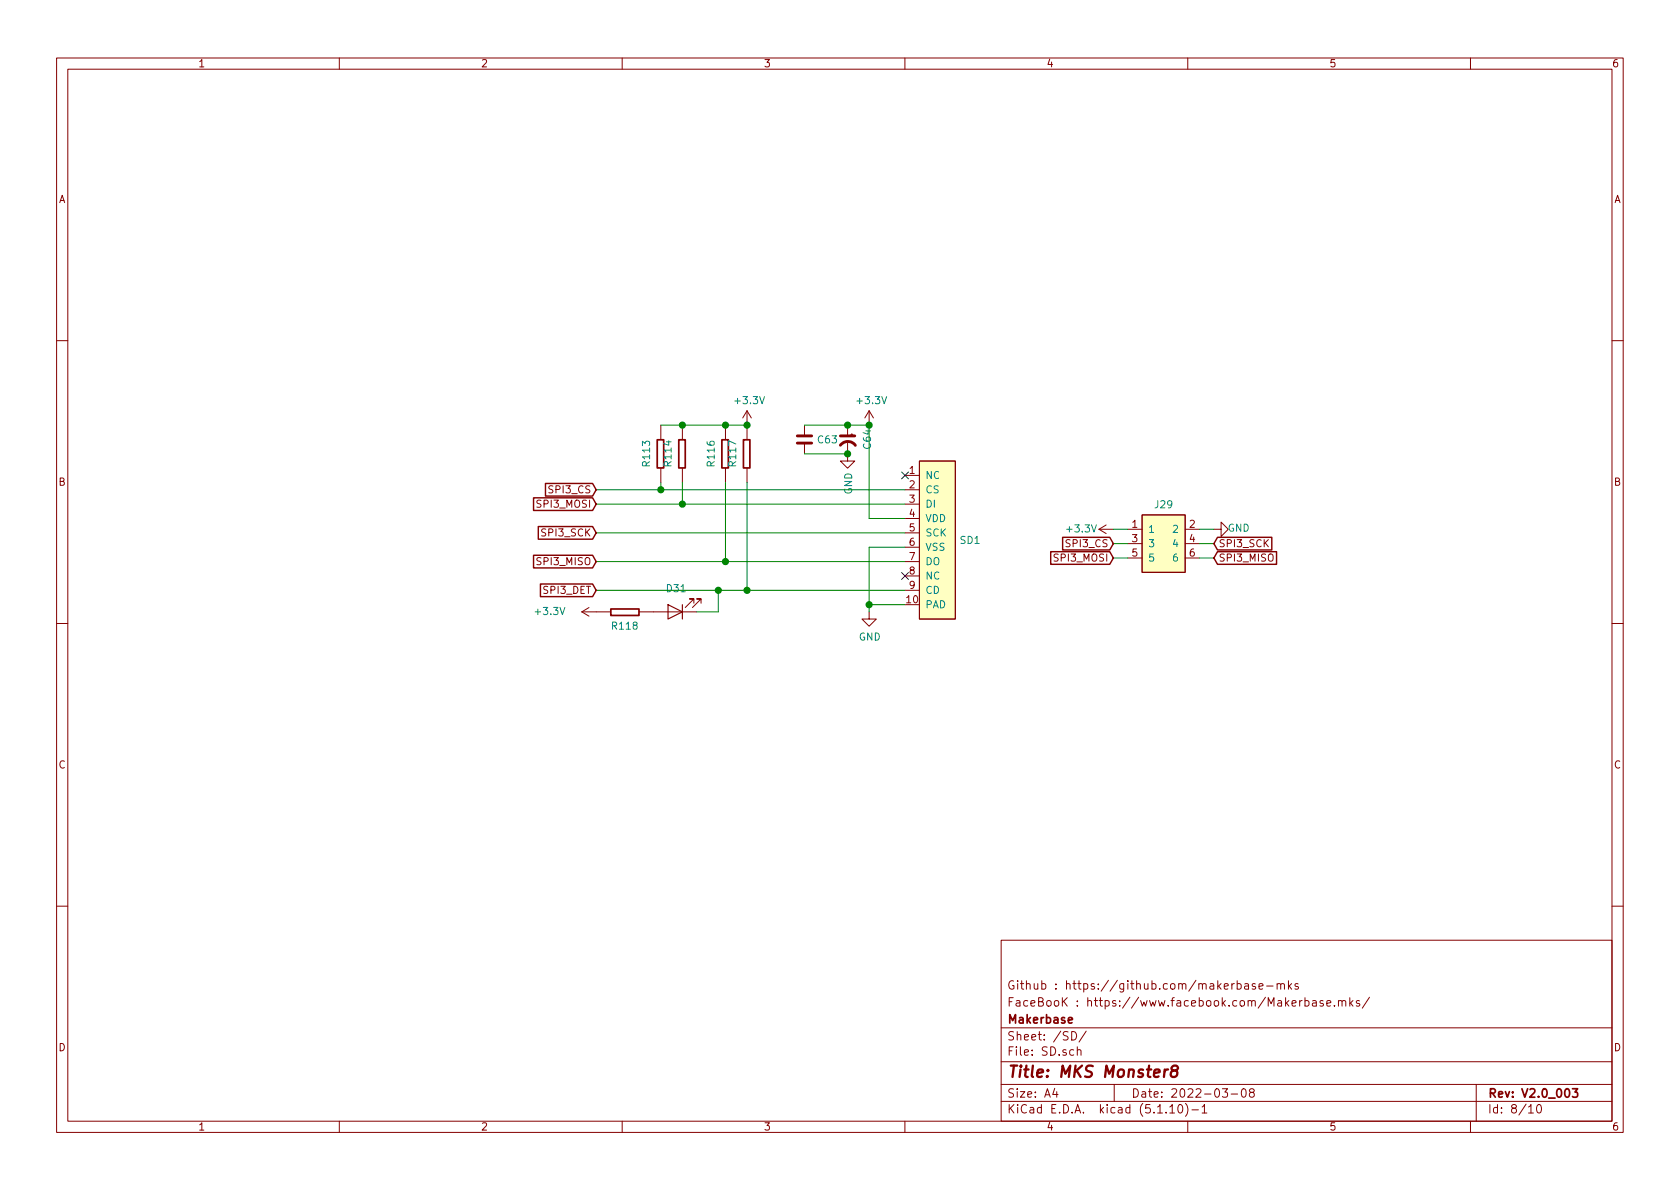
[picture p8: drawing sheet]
<svg xmlns="http://www.w3.org/2000/svg" width="297mm" height="210mm" viewBox="0 0 297 210" stroke-linecap="round" stroke-linejoin="round" font-family="sans-serif">
<defs><g id="words">
<text font-size="2.8" fill="#840000" x="178" y="190.5">Title: MKS Monster8</text>
<g font-size="2.1" fill="#840000">
<text x="178" y="178">FaceBooK : https://www.facebook.com/Makerbase.mks/</text>
<text x="178" y="175">Github : https://github.com/makerbase-mks</text>
<text x="178" y="184">Sheet: /SD/</text>
<text x="178" y="181">Makerbase</text>
<text x="178" y="186.7">File: SD.sch</text>
<text x="178" y="196.9">KiCad E.D.A. kicad (5.1.10)-1</text>
<text x="178" y="194.1">Size: A4</text>
<text x="200" y="194.1">Date: 2022-03-08</text>
<text x="263" y="194.1">Rev: V2.0_003</text>
<text x="263" y="196.9">Id: 8/10</text>
</g>
<g font-size="1.8" fill="#840000">
<text x="35" y="11.9">1</text>
<text x="85" y="11.9">2</text>
<text x="135" y="11.9">3</text>
<text x="185" y="11.9">4</text>
<text x="235" y="11.9">5</text>
<text x="285" y="11.9">6</text>
<text x="10.4" y="35.9">A</text>
<text x="285.4" y="35.9">A</text>
<text x="160.8" y="83.8">1</text>
<text x="10.4" y="85.9">B</text>
<text x="95.3" y="89.8">SPI3_MOSI</text>
<text x="97.4" y="87.2">SPI3_CS</text>
<text x="160.8" y="86.4">2</text>
<text x="160.8" y="88.9">3</text>
<text x="285.4" y="85.9">B</text>
<text x="96.1" y="94.9">SPI3_SCK</text>
<text x="160.8" y="91.4">4</text>
<text x="160.8" y="94">5</text>
<text x="200.2" y="93.3">1</text>
<text x="200.2" y="95.9">3</text>
<text x="210.3" y="93.3">2</text>
<text x="210.3" y="95.9">4</text>
<text x="95.3" y="99.9">SPI3_MISO</text>
<text x="160.8" y="96.5">6</text>
<text x="160.8" y="99.1">7</text>
<text x="160.8" y="101.6">8</text>
<text x="186.7" y="99.3">SPI3_MOSI</text>
<text x="188.8" y="96.8">SPI3_CS</text>
<text x="200.2" y="98.4">5</text>
<text x="210.3" y="98.4">6</text>
<text x="215.4" y="96.8">SPI3_SCK</text>
<text x="215.4" y="99.3">SPI3_MISO</text>
<text x="96.3" y="105">SPI3_DET</text>
<text x="160.3" y="106.7">10</text>
<text x="160.8" y="104.1">9</text>
<text x="10.4" y="135.9">C</text>
<text x="285.4" y="135.9">C</text>
<text x="10.4" y="185.9">D</text>
<text x="285.4" y="185.9">D</text>
<text x="35" y="199.9">1</text>
<text x="85" y="199.9">2</text>
<text x="135" y="199.9">3</text>
<text x="185" y="199.9">4</text>
<text x="235" y="199.9">5</text>
<text x="285" y="199.9">6</text>
</g>
<g font-size="1.8" fill="#008484">
<text x="130.1" y="71.5">+3.3V</text>
<text x="151.7" y="71.5">+3.3V</text>
<text x="114.9" y="82.3" transform="rotate(-90 114.9 82.3)">R113</text>
<text x="118.7" y="82.3" transform="rotate(-90 118.7 82.3)">R114</text>
<text x="126.4" y="82.3" transform="rotate(-90 126.4 82.3)">R116</text>
<text x="130.2" y="82.3" transform="rotate(-90 130.2 82.3)">R117</text>
<text x="144.7" y="78.4">C63</text>
<text x="154" y="79.3" transform="rotate(-90 154 79.3)">C64</text>
<text x="150.7" y="87.5" transform="rotate(-90 150.7 87.5)">GND</text>
<text x="163.6" y="84.7">NC</text>
<text x="163.6" y="87.2">CS</text>
<text x="163.6" y="89.8">DI</text>
<text x="204.3" y="89.9">J29</text>
<text x="163.6" y="92.3">VDD</text>
<text x="163.6" y="94.9">SCK</text>
<text x="188.8" y="94.2">+3.3V</text>
<text x="202.9" y="94.2">1</text>
<text x="207.5" y="94.2">2</text>
<text x="217.1" y="94">GND</text>
<text x="163.6" y="97.4">VSS</text>
<text x="163.6" y="99.9">DO</text>
<text x="169.8" y="96.2">SD1</text>
<text x="202.9" y="96.8">3</text>
<text x="202.9" y="99.3">5</text>
<text x="207.5" y="96.8">4</text>
<text x="207.5" y="99.3">6</text>
<text x="117.9" y="104.7">D31</text>
<text x="163.6" y="107.6">PAD</text>
<text x="163.6" y="102.5">NC</text>
<text x="163.6" y="105">CD</text>
<text x="94.8" y="108.8">+3.3V</text>
<text x="108.4" y="111.3">R118</text>
<text x="151.8" y="113.3">GND</text>
</g>
<text font-size=".7" fill="#840000" x="150.4" y="77.1">+</text>
</g></defs>
<g fill="none" stroke="#840000" stroke-width=".18">
<path d="M10 10.3h277v189.9h-277zM12 12.2h273v186.1h-273zM60 10.3v1.9M110 10.3v1.9M160 10.3v1.9M210 10.3v1.9M260 10.3v1.9M10 60.2h2M116.8 75.2v2.5M120.6 75.2v2.5M128.3 75.2v2.5M132.1 72.6l-.8 1.3"/>
<path d="M132.1 72.6v5.1M132.1 72.6l.7 1.3M142.2 75.2v1.9M142.2 78.4v1.9M149.9 78.4v3.1h1.2l-1.2 1.3-1.3-1.3h1.3M149.9 75.2v1.9M153.7 72.6l-.8 1.3M153.7 72.6v2.6M153.7 72.6l.7 1.3M285 60.2h2M116.8 82.8v2.5M120.6 82.8v2.5"/>
<path d="M128.3 82.8v2.5M132.1 82.8v2.5M160 84.1h2.6M160 86.6h2.6M160 89.1h2.6M160 91.7h2.6M160 94.2h2.6M160 96.8h2.6M160 99.3h2.6M162.6 81.5h6.3v28h-6.3zM194.3 93.6l1.3 .8M194.3 93.6h2.5"/>
<path d="M195.6 92.8l-1.3 .8M199.4 93.6h2.5M199.4 96.1h2.5M199.4 98.7h2.5M201.9 91.1h7.6v10.1h-7.6zM209.5 93.6h2.6M209.5 96.1h2.6M209.5 98.7h2.6M214.6 93.6h1.3v-1.3l1.3 1.3-1.3 1.3v-1.3M10 110.3h2M102.9 108.2l1.2 .8M102.9 108.2h5"/>
<path d="M104.1 107.4l-1.2 .8M113 108.2h10.2M122.7 106.7v-.8h-.8h.8l-1.5 1.5M124 106.7v-.8h-.8h.8l-1.6 1.5M153.7 108.2v1.3h1.2l-1.2 1.2-1.3-1.2h1.3M160 101.8h2.6M160 104.4h2.6M285 110.3h2M10 160.2h2M177 166.3h108v32h-108zM218.7 174l.5-.1 .3 .3-.1 .6-.2 .1-.5-.1M218.7 173.4v1.5"/>
<path d="M220.1 174h.6l.1 .9M220.8 174.3l-.6 .1-.2 .2 .1 .2 .1 .1 .6-.1M221.9 174l-.3-.1-.2 .2 .1 .3 .4 .1v.3h-.5M222.6 174.4l.7-.1-.1-.3-.4-.1-.2 .2 .1 .7h.5M224 174.4h1.1M225.8 174.1l.2-.2 .4 .1v.9M225.8 173.9v1M226.4 174.1a.36 .36 0 0 1 .4-.2 .36 .36 0 0 1 .3 .2v.8M227.8 173.4v1.5M227.9 174.4l.5 .5M228.4 173.9l-.6 .6M229.5 174l-.3-.1-.2 .2v.3l.5 .1v.3h-.5"/>
<path d="M230.7 177l.5-.1 .2 .3v.6l-.2 .1-.5-.1M230.7 176.4v1.5M232.1 177h.6v.9M232.7 177.3l-.5 .1-.2 .2 .1 .2 .1 .1 .5-.1M233.9 177l-.3-.1-.2 .2 .1 .3 .4 .1v.3h-.5M234.6 177.4l.7-.1-.1-.3-.4-.1-.2 .2v.7h.6M235.9 177.8v.1M236.7 177.1l.2-.2 .3 .1 .1 .9M236.7 176.9v1M237.3 177.1a.36 .36 0 0 1 .3-.2 .36 .36 0 0 1 .3 .2v.8M238.7 176.4v1.5M238.8 177.4l.4 .5"/>
<path d="M239.2 176.9l-.5 .6M240.4 177l-.4-.1-.2 .2 .1 .3 .5 .1v.3h-.6M242.1 176.3l-1.2 2M285 160.2h2M60 198.3v1.9M110 198.3v1.9M160 198.3v1.9M177 194.8h108M177 191.8h108M177 187.8h108M177 181.8h108M186.5 192.5l-.4 1h1"/>
<path d="M186.8 193v1M189.5 182.4a.76 .76 0 0 1 .9 .8 .76 .76 0 0 1-.9 .7zM190.5 185.7h.1a.37 .37 0 0 1 .5 .1v.8M190.5 185.1v1.5M192 182.3l-1.2 2M197 191.8v3M206.8 195.8l.5-.5v1.5M206.8 196.8h.9M208.5 195.4l.1-.1a.8 .8 0 0 1 .5 .8 .8 .8 0 0 1-.5 .7 1 1 0 0 1-.1-1.4zM209.6 195.1a1.71 1.71 0 0 1 0 2.3M210 198.3v1.9M210.7 196.3h1.2"/>
<path d="M212.5 195.8l.5-.5v1.5M212.5 196.8h.9M216.1 192.5h.9l-.4 .6 .4 .1v.7l-.2 .1-.7-.1M217.7 193.5h1.1M219.6 192.7l.4-.2a.94 .94 0 0 1 0 1.5 .82 .82 0 0 1-.4-1.3zM221.2 193.2l-.3-.3 .1-.2 .2-.2 .4 .1 .2 .2-.1 .2-.6 .2a.48 .48 0 0 0-.1 .7l.2 .1 .5-.1a.48 .48 0 0 0-.1-.7h-.1M260 198.3v1.9M261 191.8v6.5M270.3 195.8l.4-.5v1.5M270.3 196.8h.8M271.8 195.5l.4-.2a.94 .94 0 0 1 0 1.5 .79 .79 0 0 1-.4-1.3z"/>
</g>
<path d="M116.2 77.8h1.1v4.9h-1.1zM120 77.8h1.2v4.9h-1.2zM127.6 77.8h1.2v4.9h-1.2zM131.4 77.8h1.2v4.9h-1.2zM108 107.7h5v1.1h-5zM188.9 180.4l.7-.1-.1-.3-.4-.1-.2 .2 .1 .7h.5M278 192.5h.9l-.4 .6 .4 .1v.7l-.2 .1-.7-.1" fill="none" stroke="#840000" stroke-width=".3"/>
<path d="M206.5 189.1a.5 .5 0 0 0-.6 .4M207.5 189.3l-.3-.2a.46 .46 0 0 1 .4-.7l.5 .1 .2 .4a.69 .69 0 0 1-.8 .4 .65 .65 0 0 0-.4 1 .65 .65 0 0 0 .9 0 .65 .65 0 0 0 0-.9l-.2-.1" fill="none" stroke="#840000" stroke-width=".41"/>
<path d="M141 77.1h2.5M141 78.4h2.5M148.6 78.7a1.63 1.63 0 0 1 2.6 .1M148.6 77.1h2.5" fill="none" stroke="#840000" stroke-width=".51"/>
<path d="M118.1 106.9l2.5 1.3-2.5 1.3zM120.6 106.9v2.6" fill="none" stroke="#840000" stroke-width=".2"/>
<g fill="#ffffc2" stroke="#ffffc2" stroke-width=".18">
<path d="M201.9 91.1h7.6v10.1h-7.6z"/>
<path d="M162.6 81.5h6.3v28h-6.3z"/>
</g>
<g fill="none" stroke="#008400" stroke-width=".18">
<path d="M116.8 75.2h15.3M142.2 75.2h11.5v16.5h6.3M105.4 99.3h54.6M105.4 94.2h54.6M105.4 86.6h54.6M105.4 89.1h54.6M116.8 85.3v1.3M120.6 85.3v3.8M128.3 85.3v14M132.1 85.3v19.1M142.2 80.3h7.7M160 96.8h-6.3v11.4"/>
<path d="M196.8 98.7h2.6M196.8 93.6h2.6M196.8 96.1h2.6M212.1 98.7h2.5M212.1 93.6h2.5M212.1 96.1h2.5M105.4 104.4h54.6M127 104.4v3.8h-3.8M153.7 106.9h6.3"/>
</g>
<path d="M94.3 98.2h10.5l.6 1.1-.6 1.1h-10.5zM94.3 88h10.5l.6 1.1-.6 1.2h-10.5zM95.2 93.1h9.6l.6 1.1-.6 1.1h-9.6zM96.4 85.5h8.4l.6 1.1-.6 1.1h-8.4zM185.8 97.6h10.4l.6 1.1-.6 1.1h-10.4zM187.9 95h8.3l.6 1.1-.6 1.2h-8.3zM215.3 95h9.6v2.3h-9.6l-.7-1.2zM215.3 97.6h10.4v2.2h-10.4l-.7-1.1zM95.6 103.3h9.2l.6 1.1-.6 1.1h-9.2z" fill="none" stroke="#840000" stroke-width=".25"/>
<g fill="#008400" stroke="#008400" stroke-width=".25">
<circle cx="127" cy="104.4" r=".51"/>
<circle cx="132.1" cy="104.4" r=".51"/>
<circle cx="120.7" cy="89.1" r=".51"/>
<circle cx="132.1" cy="75.2" r=".51"/>
<circle cx="120.7" cy="75.2" r=".51"/>
<circle cx="153.7" cy="106.9" r=".51"/>
<circle cx="128.3" cy="75.2" r=".51"/>
<circle cx="116.8" cy="86.6" r=".51"/>
<circle cx="153.7" cy="75.2" r=".51"/>
<circle cx="149.9" cy="80.3" r=".51"/>
<circle cx="149.9" cy="75.2" r=".51"/>
<circle cx="128.3" cy="99.3" r=".51"/>
</g>
<path d="M159.4 83.5l1.2 1.2M160.6 83.5l-1.2 1.2M159.4 101.2l1.2 1.3M160.6 101.2l-1.2 1.3" fill="none" stroke="#000084" stroke-width=".18"/>
<use href="#words"/>
</svg>
